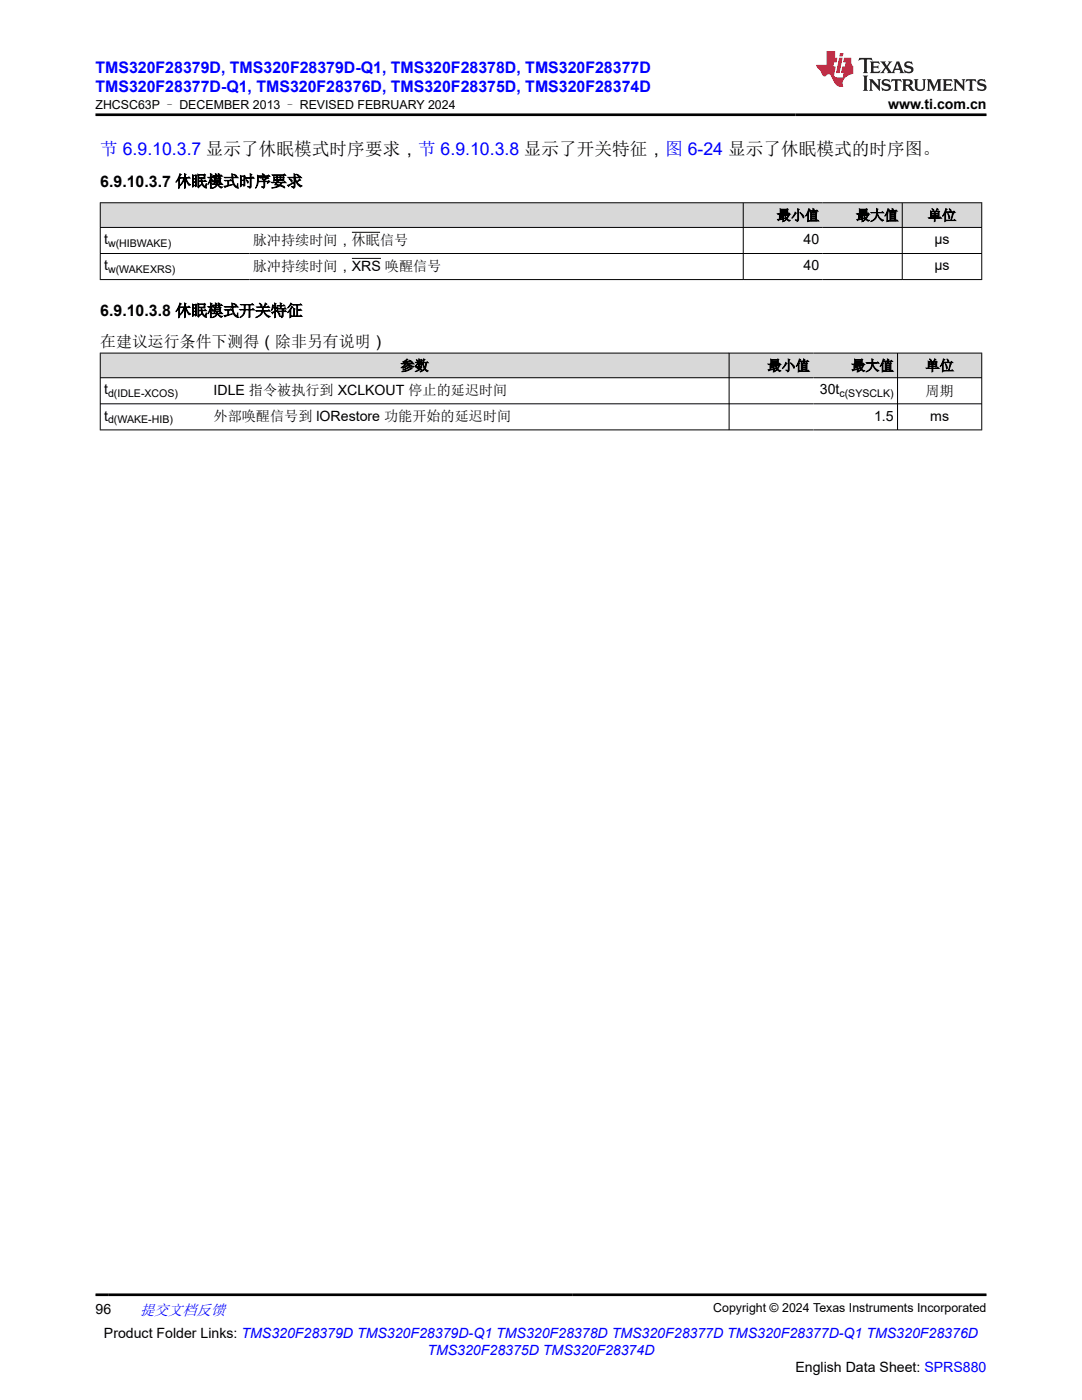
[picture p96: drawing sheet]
<svg xmlns="http://www.w3.org/2000/svg" width="216mm" height="279mm" viewBox="0 0 216 279" stroke-linecap="round" stroke-linejoin="round" font-family="sans-serif">
<defs><g id="words">
<text font-size="3.5" fill="#00f" x="20" y="30.9">节 6.9.10.3.7 显示了休眠模式时序要求，节 6.9.10.3.8 显示了开关特征，图 6-24 显示了休眠模式的时序图。</text>
<g font-size="3.2" fill="#00f">
<text x="19" y="14.5">TMS320F28379D, TMS320F28379D-Q1, TMS320F28378D, TMS320F28377D</text>
<text x="19" y="18.3">TMS320F28377D-Q1, TMS320F28376D, TMS320F28375D, TMS320F28374D</text>
</g>
<g font-size="3.2">
<text x="20" y="37.3">6.9.10.3.7 休眠模式时序要求</text>
<text x="20" y="63.1">6.9.10.3.8 休眠模式开关特征</text>
<text x="20" y="69.3">在建议运行条件下测得（除非另有说明）</text>
</g>
<text font-size="3" fill="#00f" x="27.9" y="262.4">提交文档反馈</text>
<g font-size="2.8">
<text x="177.2" y="21.7">www.ti.com.cn</text>
<text x="155" y="43.9">最小值</text>
<text x="170.8" y="43.9">最大值</text>
<text x="185.1" y="43.9">单位</text>
<text x="20.8" y="48.7">t</text>
<text x="20.8" y="53.9">t</text>
<text x="50.5" y="48.9">脉冲持续时间，休眠信号</text>
<text x="160.3" y="48.7">40</text>
<text x="160.3" y="53.9">40</text>
<text x="186.4" y="48.7">µs</text>
<text x="186.4" y="53.9">µs</text>
<text x="50.5" y="54.1">脉冲持续时间，XRS 唤醒信号</text>
<text x="79.9" y="73.9">参数</text>
<text x="153.1" y="73.9">最小值</text>
<text x="169.9" y="73.9">最大值</text>
<text x="184.7" y="73.9">单位</text>
<text x="20.8" y="78.7">t</text>
<text x="20.8" y="83.9">t</text>
<text x="42.6" y="78.9">IDLE 指令被执行到 XCLKOUT 停止的延迟时间</text>
<text x="163.6" y="78.7">30t</text>
<text x="174.4" y="83.9">1.5</text>
<text x="184.7" y="79">周期</text>
<text x="185.6" y="83.9">ms</text>
<text x="42.6" y="84.1">外部唤醒信号到 lORestore 功能开始的延迟时间</text>
<text x="19" y="262.1">96</text>
<text x="20.7" y="266.9">Product Folder Links: TMS320F28379D TMS320F28379D-Q1 TMS320F28378D TMS320F28377D TMS320F28377D-Q1 TMS320F28376D</text>
<text x="158.7" y="273.7">English Data Sheet: SPRS880</text>
</g>
<text font-size="2.8" fill="#00f" x="85.3" y="270.3">TMS320F28375D TMS320F28374D</text>
<g font-size="2.5">
<text x="19" y="21.8">ZHCSC63P – DECEMBER 2013 – REVISED FEBRUARY 2024</text>
<text x="142.3" y="261.8">Copyright © 2024 Texas Instruments Incorporated</text>
</g>
<g font-size="2.1">
<text x="21.6" y="49.3">w(HIBWAKE)</text>
<text x="21.6" y="54.5">w(WAKEXRS)</text>
<text x="21.6" y="79.3">d(IDLE-XCOS)</text>
<text x="167.5" y="79.3">c(SYSCLK)</text>
<text x="21.6" y="84.5">d(WAKE-HIB)</text>
</g>
</g></defs>
<g fill="#d8d8d8">
<path d="M20 40.5h175.9v4.9h-175.9z" fill-rule="evenodd"/>
<path d="M20.1 40.5h128.1v4.8h-128.1z" fill-rule="evenodd"/>
<path d="M148.4 40.5h15.8v4.8h-15.8z" fill-rule="evenodd"/>
<path d="M164.2 40.5h15.8v4.8h-15.8z" fill-rule="evenodd"/>
<path d="M180.1 40.5h15.7v4.8h-15.7z" fill-rule="evenodd"/>
</g>
<path d="M19.9 40.5h176.1M19.9 45.4h176.1M19.9 50.6h176.1M19.9 55.8h176.1M20 40.4v15.5M70.2 46.4h5.7M70.2 51.6h5.8M148.3 40.4v15.5M180 40.4v15.5M195.9 40.4v15.5" fill="none" stroke="#000" stroke-width=".2"/>
<g fill="#d8d8d8">
<path d="M20 70.5h175.9v4.9h-175.9z" fill-rule="evenodd"/>
<path d="M20.1 70.5h125.3v4.8h-125.3z" fill-rule="evenodd"/>
<path d="M145.5 70.5h16.8v4.8h-16.8z" fill-rule="evenodd"/>
<path d="M162.3 70.5h16.7v4.8h-16.7z" fill-rule="evenodd"/>
<path d="M179.2 70.5h16.6v4.8h-16.6z" fill-rule="evenodd"/>
</g>
<path d="M19.9 70.5h176.1M19.9 75.4h176.1M20 70.4v15.5M145.5 70.4v15.5M179.1 70.4v15.5M195.9 70.4v15.5M19.9 80.6h176.1M19.9 85.8h176.1" fill="none" stroke="#000" stroke-width=".2"/>
<path d="M171.5 11.6l-.2 .5 .5-.2h.6v.1v2.2l-.2 .4h1l-.2-.4v-2.2v-.1h.5l.5 .2-.1-.5zM173.6 12.3l.2 .4v1.5l-.2 .4h1.9l.1-.6a1.08 1.08 0 0 1-1.3 .2v-.7h.6l.4 .2v-.7l-.4 .2h-.6v-.5l.2-.2a1 1 0 0 1 1 .3l-.1-.5zM175.7 12.3l.9 1.1-1 1.2h.9l-.2-.2 .5-.8 .4 .8-.2 .2h1.6l-.2-.2 .2-.5h.9l.1 .5-.1 .2h.9l-.2-.3-.8-2h-.5l-.9 2.2-.9-1.1 .9-1.1h-.8l.2 .2-.4 .6-.4-.6 .2-.2zM179 12.7l.4 1h-.7zM180.7 12.4a.65 .65 0 0 0-.2 .7 .65 .65 0 0 0 .6 .5l.6 .1 .1 .3a.79 .79 0 0 1-.7 .4 .79 .79 0 0 1-.7-.5l.1 .7 .2-.1a.93 .93 0 0 0 1.1 .1 .93 .93 0 0 0 .4-1 1.46 1.46 0 0 0-1.2-.6l-.1-.3a1.09 1.09 0 0 1 1.2 .2l-.2-.6-.1 .1-.5-.2zM172.2 15.1l.2 .4v2.2l-.2 .4h1l-.2-.4v-2.2l.2-.4zM173.4 15.8l.2 .4v1.5l-.2 .4h.8l-.3-.4 .1-1.3 1.6 1.8v-2l.2-.4h-.7l.1 .2 .1 1.1-1.2-1.3zM176.2 15.9a.65 .65 0 0 0-.2 .8 .65 .65 0 0 0 .6 .4l.6 .2 .1 .2a.79 .79 0 0 1-.7 .4 .79 .79 0 0 1-.7-.5l.1 .7 .2-.1a.93 .93 0 0 0 1.1 .1 .93 .93 0 0 0 .4-.9 1.46 1.46 0 0 0-1.2-.6l-.1-.4a1.09 1.09 0 0 1 1.2 .2l-.1-.6-.2 .1-.5-.1zM177.9 15.8l-.1 .6a.63 .63 0 0 1 .8-.3v1.6l-.3 .4h1l-.2-.4v-1.6a.66 .66 0 0 1 .8 .3l-.1-.6zM180 15.8l.2 .4v1.5l-.2 .4h1l-.2-.2-.1-.7h.5l.1 .2a.79 .79 0 0 0 1.2 .6l-1-.9a.61 .61 0 0 0 .6-.6 .61 .61 0 0 0-.5-.7zM180.8 16.1h.1a.47 .47 0 0 1 .5 .1 .47 .47 0 0 1 .1 .5l-.1 .1-.7 .1zM182.3 15.8l.2 .2a2.27 2.27 0 0 0 .4 2 1.04 1.04 0 0 0 1.7-.7v-1.3l.2-.2h-.8l.2 .4v1.1a.6 .6 0 0 1-.6 .6 .6 .6 0 0 1-.6-.6v-1.1l.3-.4zM184.9 15.8l.2 .4v1.5l-.2 .4h.8l-.3-.4v-1.4l.9 1.9 .9-1.9v1.4l-.3 .4h1l-.2-.4v-1.5l.2-.4h-.8l-.7 1.5-.6-1.5zM188.1 15.8l.2 .4v1.5l-.2 .4h1.9l.1-.6a1.09 1.09 0 0 1-1.3 .2v-.7h.6l.4 .2v-.6l-.4 .2h-.6v-.6l.2-.1a1.01 1.01 0 0 1 1 .3l-.1-.6zM190.2 15.8l.3 .4v1.5l-.3 .4h.8l-.2-.4v-1.3l1.6 1.8v-2l.2-.4h-.7l.2 .2v1.1l-1.2-1.3zM192.8 15.8l-.1 .6a.63 .63 0 0 1 .8-.3v1.6l-.3 .4h1l-.2-.4v-1.6a.66 .66 0 0 1 .8 .3l-.1-.6zM195.2 15.9a.65 .65 0 0 0-.2 .8 .65 .65 0 0 0 .6 .4l.6 .2 .2 .2a.79 .79 0 0 1-.7 .4 .79 .79 0 0 1-.7-.5l.1 .7 .2-.1a.93 .93 0 0 0 1 .1 .93 .93 0 0 0 .5-.9 1.46 1.46 0 0 0-1.3-.6v-.4a1.09 1.09 0 0 1 1.2 .2l-.2-.6-.2 .1-.5-.1z" fill="#231f20"/>
<path d="M164.9 10.2v2.8h-2l.1 .3 .8 1a.95 .95 0 0 0 1 .9 .59 .59 0 0 1 .5-.4 .59 .59 0 0 1 .5 .4l.4 .7a1.59 1.59 0 0 0 2.1 1.4 1.61 1.61 0 0 1 1-2.3l1-.3-.1-1.5a1.59 1.59 0 0 1-.3-1.7h-1.5l-.2 .9h.6l-.2 .9h-.5l-.2 1v.2l.4 .1-.1 .9h-.7a.73 .73 0 0 1-1-.7l.3-1.5h-.5l.1-.9h.5l.2-.9h-.5v-1.3zM167.4 11.5l-.6 3.1h.7l.6-3.1zM167.6 10.6l-.1 .6h.7l.1-.6z" fill="#ed1c24"/>
<path d="M19 22.9h177.8M19 258.4h177.8" fill="none" stroke="#000" stroke-width=".53"/>
<use href="#words"/>
</svg>
